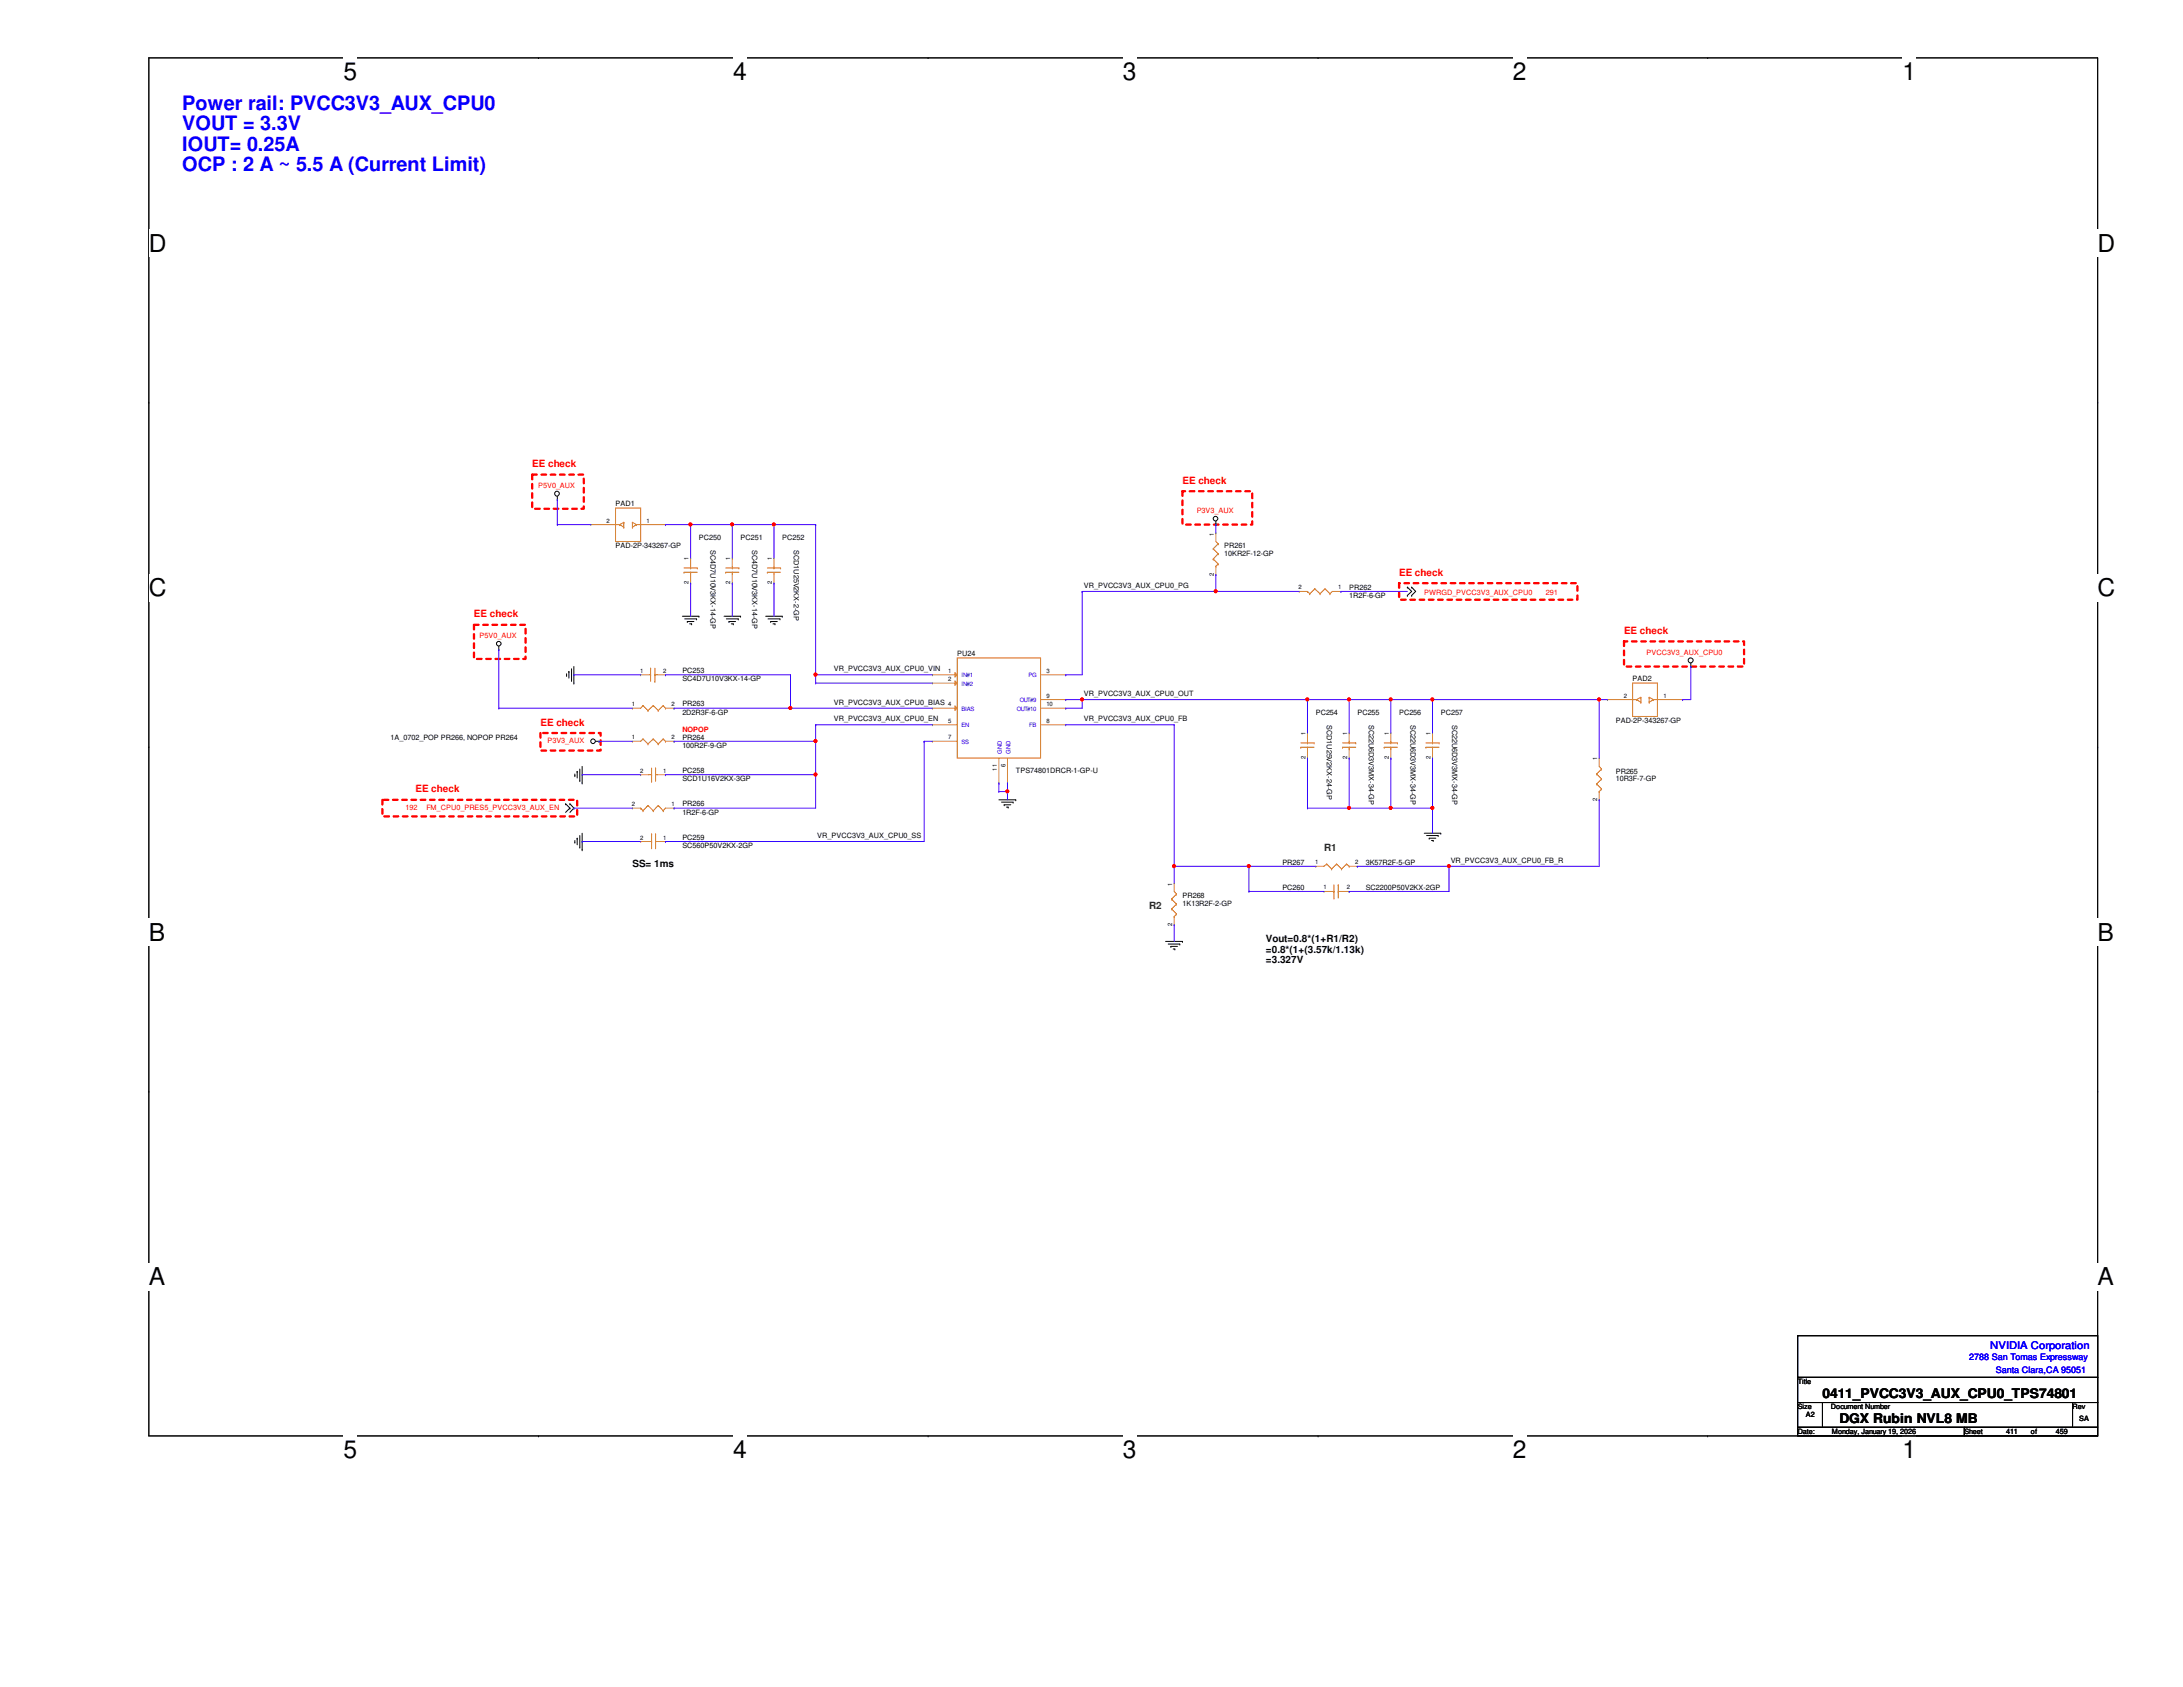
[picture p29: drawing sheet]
<svg xmlns="http://www.w3.org/2000/svg" width="279mm" height="216mm" viewBox="0 0 279 216" stroke-linecap="round" stroke-linejoin="round" font-family="sans-serif">
<defs><g id="words">
<g font-size="3.1">
<text x="44" y="10.2">5</text>
<text x="93.9" y="10.2">4</text>
<text x="143.7" y="10.2">3</text>
<text x="193.6" y="10.2">2</text>
<text x="243.5" y="10.2">1</text>
<text x="19" y="32.2">D</text>
<text x="268.5" y="32.2">D</text>
<text x="19" y="76.3">C</text>
<text x="268.5" y="76.3">C</text>
<text x="19" y="120.4">B</text>
<text x="268.5" y="120.4">B</text>
<text x="19" y="164.5">A</text>
<text x="268.5" y="164.5">A</text>
<text x="44" y="186.6">5</text>
<text x="93.9" y="186.6">4</text>
<text x="143.7" y="186.6">3</text>
<text x="193.6" y="186.6">2</text>
<text x="243.5" y="186.6">1</text>
</g>
<g font-size="2.5" fill="#00f">
<text x="23.3" y="14.1">Power rail: PVCC3V3_AUX_CPU0</text>
<text x="23.3" y="16.7">VOUT = 3.3V</text>
<text x="23.3" y="19.3">IOUT= 0.25A</text>
<text x="23.3" y="21.9">OCP : 2 A ~ 5.5 A (Current Limit)</text>
</g>
<g font-size="1.7">
<text x="233.3" y="178.9">0411_PVCC3V3_AUX_CPU0_TPS74801</text>
<text x="235.4" y="182.1">DGX Rubin NVL8 MB</text>
</g>
<text font-size="1.4" fill="#00f" x="254.7" y="172.6">NVIDIA Corporation</text>
<g font-size="1.3" fill="#f00">
<text x="68.1" y="59.8">EE check</text>
<text x="151.3" y="61.9">EE check</text>
<text x="179.1" y="73.7">EE check</text>
<text x="60.7" y="79">EE check</text>
<text x="207.9" y="81.2">EE check</text>
<text x="69.2" y="92.9">EE check</text>
<text x="53.2" y="101.4">EE check</text>
</g>
<g font-size="1.3">
<text x="80.9" y="111">SS= 1ms</text>
<text x="162" y="120.6">Vout=0.8*(1+R1/R2)</text>
<text x="162" y="121.9">=0.8*(1+(3.57k/1.13k)</text>
<text x="162" y="123.2">=3.327V</text>
</g>
<g font-size="1.3" fill="#008000">
<text x="169.5" y="108.9">R1</text>
<text x="147.1" y="116.3">R2</text>
</g>
<g font-size="1.1" fill="#00f">
<text x="252.1" y="174.1">2788 San Tomas Expressway</text>
<text x="255.4" y="175.7">Santa Clara,CA 95051</text>
</g>
<g font-size=".9" fill="#f00">
<text x="68.9" y="62.4">P5V0_AUX</text>
<text x="153.2" y="65.7">P3V3_AUX</text>
<text x="182.3" y="76.2">PWRGD_PVCC3V3_AUX_CPU0</text>
<text x="197.9" y="76.2">291</text>
<text x="61.4" y="81.7">P5V0_AUX</text>
<text x="210.7" y="83.8">PVCC3V3_AUX_CPU0</text>
<text x="70.1" y="95.1">P3V3_AUX</text>
<text x="87.3" y="93.6">NOPOP</text>
<text x="51.9" y="103.6">192</text>
<text x="54.6" y="103.6">FM_CPU0_PRES5_PVCC3V3_AUX_EN</text>
</g>
<g font-size=".9">
<text x="78.8" y="64.8">PAD1</text>
<text x="78.8" y="70.1">PAD-2P-343267-GP</text>
<text x="89.5" y="69">PC250</text>
<text x="90.9" y="70.4" transform="rotate(90 90.9 70.4)">SC4D7U10V3KX-14-GP</text>
<text x="94.8" y="69">PC251</text>
<text x="96.3" y="70.4" transform="rotate(90 96.3 70.4)">SC4D7U10V3KX-14-GP</text>
<text x="100.1" y="69">PC252</text>
<text x="101.6" y="70.4" transform="rotate(90 101.6 70.4)">SCD1U25V2KX-2-GP</text>
<text x="156.7" y="70.1">PR261</text>
<text x="156.7" y="71.2">10KR2F-12-GP</text>
<text x="138.7" y="75.3">VR_PVCC3V3_AUX_CPU0_PG</text>
<text x="172.7" y="75.5">PR262</text>
<text x="172.7" y="76.5">1R2F-6-GP</text>
<text x="122.5" y="84">PU24</text>
<text x="87.3" y="86.1">PC253</text>
<text x="87.3" y="87.2">SC4D7U10V3KX-14-GP</text>
<text x="106.7" y="85.9">VR_PVCC3V3_AUX_CPU0_VIN</text>
<text x="138.7" y="89.1">VR_PVCC3V3_AUX_CPU0_OUT</text>
<text x="209" y="87.2">PAD2</text>
<text x="50" y="94.7">1A_0702_POP PR266, NOPOP PR264</text>
<text x="87.3" y="90.4">PR263</text>
<text x="87.3" y="91.5">2D2R3F-6-GP</text>
<text x="87.3" y="94.7">PR264</text>
<text x="87.3" y="95.7">100R2F-9-GP</text>
<text x="106.7" y="90.2">VR_PVCC3V3_AUX_CPU0_BIAS</text>
<text x="106.7" y="92.3">VR_PVCC3V3_AUX_CPU0_EN</text>
<text x="138.7" y="92.3">VR_PVCC3V3_AUX_CPU0_FB</text>
<text x="168.4" y="91.5">PC254</text>
<text x="169.8" y="92.8" transform="rotate(90 169.8 92.8)">SCD1U25V2KX-24-GP</text>
<text x="173.7" y="91.5">PC255</text>
<text x="175.2" y="92.8" transform="rotate(90 175.2 92.8)">SC22U6D3V3MX-34-GP</text>
<text x="179.1" y="91.5">PC256</text>
<text x="180.5" y="92.8" transform="rotate(90 180.5 92.8)">SC22U6D3V3MX-34-GP</text>
<text x="184.4" y="91.5">PC257</text>
<text x="185.8" y="92.8" transform="rotate(90 185.8 92.8)">SC22U6D3V3MX-34-GP</text>
<text x="206.8" y="92.5">PAD-2P-343267-GP</text>
<text x="87.3" y="98.9">PC258</text>
<text x="87.3" y="100">SCD1U16V2KX-3GP</text>
<text x="130" y="98.9">TPS74801DRCR-1-GP-U</text>
<text x="206.8" y="99.1">PR265</text>
<text x="206.8" y="100">10R3F-7-GP</text>
<text x="87.3" y="107.5">PC259</text>
<text x="87.3" y="103.2">PR266</text>
<text x="87.3" y="104.3">1R2F-6-GP</text>
<text x="104.6" y="107.3">VR_PVCC3V3_AUX_CPU0_SS</text>
<text x="87.3" y="108.5">SC560P50V2KX-2GP</text>
<text x="164.1" y="113.9">PC260</text>
<text x="164.1" y="110.7">PR267</text>
<text x="174.8" y="113.9">SC2200P50V2KX-2GP</text>
<text x="174.8" y="110.7">3K57R2F-5-GP</text>
<text x="185.7" y="110.4">VR_PVCC3V3_AUX_CPU0_FB_R</text>
<text x="151.3" y="114.9">PR268</text>
<text x="151.3" y="116">1K13R2F-2-GP</text>
<text x="230.1" y="177.1">Title</text>
<text x="230.1" y="180.3">Size</text>
<text x="230.1" y="183.5">Date:</text>
<text x="231.1" y="181.4">A2</text>
<text x="234.3" y="180.3">Document Number</text>
<text x="234.4" y="183.5">Monday, January 19, 2026</text>
<text x="251.4" y="183.5">Sheet</text>
<text x="256.8" y="183.5">411</text>
<text x="259.9" y="183.5">of</text>
<text x="263.1" y="183.5">459</text>
<text x="265.3" y="180.3">Rev</text>
<text x="266.1" y="181.8">SA</text>
</g>
<g font-size=".8">
<text x="77.6" y="66.9">2</text>
<text x="82.8" y="66.9">1</text>
<text x="88.1" y="71.7" transform="rotate(-90 88.1 71.7)">1</text>
<text x="93.5" y="71.7" transform="rotate(-90 93.5 71.7)">1</text>
<text x="98.8" y="71.7" transform="rotate(-90 98.8 71.7)">1</text>
<text x="155.4" y="68.5" transform="rotate(-90 155.4 68.5)">1</text>
<text x="88.1" y="74.7" transform="rotate(-90 88.1 74.7)">2</text>
<text x="93.5" y="74.7" transform="rotate(-90 93.5 74.7)">2</text>
<text x="98.8" y="74.7" transform="rotate(-90 98.8 74.7)">2</text>
<text x="155.4" y="73.7" transform="rotate(-90 155.4 73.7)">2</text>
<text x="166.2" y="75.4">2</text>
<text x="171.3" y="75.4">1</text>
<text x="81.9" y="86.1">1</text>
<text x="84.9" y="86.1">2</text>
<text x="121.4" y="86.1">1</text>
<text x="121.4" y="87.2">2</text>
<text x="133.9" y="86.1">3</text>
<text x="133.9" y="89.3">9</text>
<text x="207.8" y="89.3">2</text>
<text x="212.9" y="89.3">1</text>
<text x="80.9" y="90.4">1</text>
<text x="80.9" y="94.6">1</text>
<text x="85.9" y="90.4">2</text>
<text x="85.9" y="94.6">2</text>
<text x="121.4" y="90.4">4</text>
<text x="121.4" y="92.5">5</text>
<text x="121.4" y="94.6">7</text>
<text x="133.9" y="92.5">8</text>
<text x="133.9" y="90.4">10</text>
<text x="167.1" y="94.1" transform="rotate(-90 167.1 94.1)">1</text>
<text x="172.4" y="94.1" transform="rotate(-90 172.4 94.1)">1</text>
<text x="177.8" y="94.1" transform="rotate(-90 177.8 94.1)">1</text>
<text x="183.1" y="94.1" transform="rotate(-90 183.1 94.1)">1</text>
<text x="81.9" y="98.9">2</text>
<text x="84.9" y="98.9">1</text>
<text x="127.6" y="98.6" transform="rotate(-90 127.6 98.6)">11</text>
<text x="128.7" y="98.2" transform="rotate(-90 128.7 98.2)">6</text>
<text x="167.1" y="97.2" transform="rotate(-90 167.1 97.2)">2</text>
<text x="172.4" y="97.2" transform="rotate(-90 172.4 97.2)">2</text>
<text x="177.8" y="97.2" transform="rotate(-90 177.8 97.2)">2</text>
<text x="183.1" y="97.2" transform="rotate(-90 183.1 97.2)">2</text>
<text x="204.4" y="97.3" transform="rotate(-90 204.4 97.3)">1</text>
<text x="80.9" y="103.2">2</text>
<text x="81.9" y="107.4">2</text>
<text x="84.9" y="107.4">1</text>
<text x="85.9" y="103.2">1</text>
<text x="204.4" y="102.5" transform="rotate(-90 204.4 102.5)">2</text>
<text x="150" y="113.3" transform="rotate(-90 150 113.3)">1</text>
<text x="168.3" y="110.6">1</text>
<text x="169.4" y="113.8">1</text>
<text x="172.4" y="113.8">2</text>
<text x="173.4" y="110.6">2</text>
<text x="150" y="118.5" transform="rotate(-90 150 118.5)">2</text>
</g>
<g font-size=".8" fill="#00c">
<text x="123.1" y="86.7">IN#1</text>
<text x="123.1" y="87.8">IN#2</text>
<text x="130.5" y="89.9">OUT#9</text>
<text x="131.7" y="86.7">PG</text>
<text x="123.1" y="91">BIAS</text>
<text x="123.1" y="93.1">EN</text>
<text x="123.1" y="95.2">SS</text>
<text x="130.1" y="91">OUT#10</text>
<text x="131.7" y="93.1">FB</text>
<text x="128.2" y="96.5" transform="rotate(-90 128.2 96.5)">GND</text>
<text x="129.3" y="96.5" transform="rotate(-90 129.3 96.5)">GND</text>
</g>
</g></defs>
<path d="M19.1 7.4h249.4v176.4h-249.4z" fill="none" stroke="#000" stroke-width=".13"/>
<g fill="#fff">
<path d="M44 7.4h1.7v3.5h-1.7z"/>
<path d="M44 183.8h1.7v3.4h-1.7z"/>
</g>
<path d="M68.9 7.4h.1M68.9 183.8h.1" fill="none" stroke="#000" stroke-width=".13"/>
<g fill="#fff">
<path d="M93.9 7.4h1.7v3.5h-1.7z"/>
<path d="M93.9 183.8h1.7v3.4h-1.7z"/>
</g>
<path d="M118.8 7.4h.1M118.8 183.8h.1" fill="none" stroke="#000" stroke-width=".13"/>
<g fill="#fff">
<path d="M143.7 7.4h1.8v3.5h-1.8z"/>
<path d="M143.7 183.8h1.8v3.4h-1.8z"/>
</g>
<path d="M168.7 7.4h.1M168.7 183.8h.1" fill="none" stroke="#000" stroke-width=".13"/>
<g fill="#fff">
<path d="M193.6 7.4h1.8v3.5h-1.8z"/>
<path d="M193.6 183.8h1.8v3.4h-1.8z"/>
</g>
<path d="M218.6 7.4h.1M218.6 183.8h.1" fill="none" stroke="#000" stroke-width=".13"/>
<g fill="#fff">
<path d="M243.5 7.4h1.7v3.5h-1.7z"/>
<path d="M243.5 183.8h1.7v3.4h-1.7z"/>
<path d="M19.1 29.4h2.2v3.5h-2.2z"/>
<path d="M268.5 29.4h2.2v3.5h-2.2z"/>
<path d="M19.1 73.5h2.2v3.5h-2.2z"/>
<path d="M268.5 73.5h2.2v3.5h-2.2z"/>
</g>
<path d="M19.1 51.5h.1M268.5 51.5h.1" fill="none" stroke="#000" stroke-width=".13"/>
<g fill="#fff">
<path d="M19.1 117.6h2v3.5h-2z"/>
<path d="M268.5 117.6h2.1v3.5h-2.1z"/>
</g>
<path d="M19.1 95.6h.1M268.5 95.6h.1" fill="none" stroke="#000" stroke-width=".13"/>
<g fill="#fff">
<path d="M19.1 161.7h2v3.4h-2z"/>
<path d="M268.5 161.7h2.1v3.4h-2.1z"/>
</g>
<g fill="none" stroke="#000" stroke-width=".13">
<path d="M71.3 64h.1M71.3 63.5v.5M87.3 78.9h2.2M87.6 79.2h1.6M88 79.5h.1M88 79.5h.8M88.3 79.8h.2M88.5 79.8h.1M89.2 79.2h.1M89.5 78.9h.1M92.7 78.9h2.1M93 79.2h1.5"/>
<path d="M93.3 79.5h.1M93.3 79.5h.8M93.6 79.8h.3M93.9 79.8h.1M94.5 79.2h.1M94.8 78.9h.1M98 78.9h2.1M98.3 79.2h1.5M98.6 79.5h.1M98.6 79.5h.9M98.9 79.8h.3M99.2 79.8h.1"/>
<path d="M99.8 79.2h.1M100.1 78.9h.1M155.6 67.1h.1M155.6 66.7v.4M180.1 76.2h.1M180.1 75.1h.1M180.1 75.1l.6 .6-.6 .5M180.7 76.2h.1M180.7 75.1h.1M180.7 75.1l.5 .6-.5 .5M63.8 83.1h.1M63.8 82.7v.4"/>
<path d="M72.5 86.4h.1M72.5 86.2v.2M72.8 85.9h.1M72.8 85.9v.9M73.2 87.1h.1M73.2 85.6v1.5M73.4 87.4h.1M73.4 85.3v2.1M73.6 99.3h.1M73.6 99.1v.2M73.9 98.7h.1M73.9 98.7v.9"/>
<path d="M74.2 99.9h.1M74.2 98.4v1.5M74.5 98.1v2.1M76.2 94.9h.5M76.7 94.9h.1M216.4 85.3h.1M216.4 84.9v.4M72.4 102.9h.1M72.4 102.9l.5 .5M72.9 103.4h.1M72.9 102.9h.1M72.9 103.4l-.5 .6"/>
<path d="M72.9 102.9l.5 .5M73.4 103.4h.1M73.4 103.4l-.5 .6M73.6 107.8h.1M73.6 107.6v.2M73.9 107.3h.1M73.9 107.3v.8M74.2 108.4h.1M74.2 106.9v1.5M74.5 100.2h.1M74.5 108.8h.1M74.5 106.6v2.2"/>
<path d="M127.8 102.4h2.2M128.2 102.7h1.5M128.5 103h.1M128.5 103h.9M128.8 103.3h.2M129 103.3h.1M129.7 102.7h.1M130 102.4h.1M182.3 106.6h2.1M182.6 106.9h1.5M182.9 107.3h.1M182.9 107.3h.9"/>
<path d="M183.2 107.6h.2M183.4 107.6h.1M184.1 106.9h.1M184.4 106.6h.1M19.1 139.7h.1M149.2 120.5h2.1M149.5 120.8h1.5M149.9 121.1h.1M149.9 121.1h.8M150.2 121.5h.2M150.4 121.5h.1M151 120.8h.1"/>
<path d="M151.3 120.5h.1M268.5 139.7h.1M230.1 170.9h38.4v5.4h-38.4zM230.1 176.3h38.4v3.2h-38.4zM230.1 179.5h3.2v3.2h-3.2zM233.3 179.5h32v3.2h-32zM265.3 179.5h3.2v3.2h-3.2zM230.1 182.7h21.3v1.1h-21.3zM251.4 182.7h17.1v1.1h-17.1z"/>
<circle cx="71.3" cy="63.2" r=".31"/>
<circle cx="155.6" cy="66.4" r=".3"/>
<circle cx="63.8" cy="82.4" r=".3"/>
<circle cx="75.9" cy="94.9" r=".3"/>
<circle cx="216.4" cy="84.5" r=".32"/>
</g>
<path d="M60.7 80h6.6v4.3h-6.6zM68.1 60.7h6.6v4.4h-6.6zM151.3 62.9h9v4.2h-9zM179.1 74.6h22.8v2.1h-22.8zM69.2 93.8h7.7v2.3h-7.7zM207.9 82.1h15.3v3.2h-15.3zM48.9 102.4h25v2.1h-25z" fill="none" stroke="#f00" stroke-width=".3" stroke-dasharray=".6 .6"/>
<g fill="none" stroke="#cc8006" stroke-width=".13">
<path d="M92.9 73.2h.1M92.9 72.7h1.7M92.9 73.2h1.7M93.7 72.7h.1M93.7 73.2h.1M93.7 72.5v.2M93.7 73.2v.3M94.6 72.7h.1M82.3 90.3h.1M82.3 90.3l-.3 .3M82.3 90.3l.6 .6M82.9 90.9h.1"/>
<path d="M83.1 86.4h.2M83.3 86.4h.1M83.3 85.5h.1M83.3 85.5v1.7M83.6 90.3h.1M83.6 90.3l-.7 .6M83.6 90.3l.6 .6M83.8 86.4h.1M83.8 87.2h.1M83.8 86.4h.3M83.8 85.5v1.7M84.2 90.9h.1"/>
<path d="M84.9 90.3h.1M84.9 90.3l-.7 .6M84.9 90.3l.3 .3M85.2 90.6h.1M122.5 84.2h10.7v12.8h-10.7zM166.5 95.6h.1M166.5 95.1h1.7M166.5 95.6h1.7M167.3 95.1h.1M167.3 95.6h.1M167.3 94.9v.2M167.3 95.6v.4"/>
<path d="M168.2 95.1h.1M171.8 95.6h.1M171.8 95.1h1.7M171.8 95.6h1.7M172.7 95.1h.1M172.7 95.6h.1M172.7 94.9v.2M172.7 95.6v.4M173.5 95.1h.1M177.2 95.6h.1M177.2 95.1h1.7M177.2 95.6h1.7"/>
<path d="M178 95.1h.1M178 95.6h.1M178 94.9v.2M178 95.6v.4M178.9 95.1h.1M182.5 95.6h.1M182.5 95.1h1.7M182.5 95.6h1.7M183.3 95.1h.1M183.3 95.6h.1M183.3 94.9v.2M183.3 95.6v.4"/>
<path d="M184.2 95.1h.1M83.1 107.7h.3M83.4 106.7h.1M83.4 107.7h.1M83.4 106.7v1.9M83.9 107.7h.1M83.9 106.7h.1M83.9 107.7h.2M83.9 106.7v1.9"/>
</g>
<g fill="none" stroke="#a84" stroke-width=".13">
<path d="M93.7 71.4h.1M93.7 74.6h.1M93.7 71.4v1.1M93.7 73.5v1.1M80.9 90.6h.1M80.9 90.6h1.1M82 86.4h.1M82 86.4h1.1M84.1 86.4h1.1M85.2 86.4h.1M85.2 90.6h1.1M86.3 90.6h.1"/>
<path d="M167.3 93.8h.1M167.3 97h.1M167.3 93.8v1.1M167.3 96v1M172.7 93.8h.1M172.7 97h.1M172.7 93.8v1.1M172.7 96v1M178 93.8h.1M178 97h.1M178 93.8v1.1M178 96v1"/>
<path d="M183.3 93.8h.1M183.3 97h.1M183.3 93.8v1.1M183.3 96v1M82 107.7h.1M82 107.7h1.1M84.1 107.7h1.1M85.2 107.7h.1"/>
</g>
<path d="M122.2 86.1l.3 .3-.3 .3z" fill="#a84"/>
<path d="M119.3 86.4h.1M119.3 86.4h3.2M122.2 86.1l.3 .3-.3 .3z" fill="none" stroke="#a84" stroke-width=".13"/>
<path d="M122.2 87.1l.3 .3-.3 .3z" fill="#a84"/>
<path d="M119.3 87.4h.1M119.3 87.4h3.2M122.2 87.1l.3 .3-.3 .3zM133.2 86.4h3.2M136.4 86.4h.1" fill="none" stroke="#a84" stroke-width=".13"/>
<path d="M122.2 90.3l.3 .3-.3 .3z" fill="#a84"/>
<g fill="none" stroke="#a84" stroke-width=".13">
<path d="M75.6 67.1h.1M75.6 67.1h3.2M82 67.1h3.2M85.2 67.1h.1M88.4 71.4h.1M88.4 74.6h.1M88.4 71.4v1.1M88.4 73.5v1.1M99.1 71.4h.1M99.1 74.6h.1M99.1 71.4v1.1M99.1 73.5v1.1"/>
<path d="M155.6 68.2h.1M155.6 73.5h.1M155.6 68.2v1.1M155.6 72.5v1M166.3 75.7h.1M166.3 75.7h1M170.5 75.7h1.1M171.6 75.7h.1M80.9 94.9h.1M80.9 94.9h1.1M82 99.1h.1M82 99.1h1.1"/>
<path d="M84.1 99.1h1.1M85.2 99.1h.1M85.2 94.9h1.1M86.3 94.9h.1M119.3 90.6h.1M119.3 92.8h.1M119.3 94.9h.1M119.3 90.6h3.2M119.3 92.8h3.2M119.3 94.9h3.2M122.2 90.3l.3 .3-.3 .3zM127.8 97v3.2"/>
<path d="M128.9 97v3.2M133.2 90.6h3.2M133.2 92.8h3.2M133.2 89.5h3.2M136.4 92.8h.1M136.4 89.5h.1M136.4 90.6h.1M204.7 97h.1M204.7 97v1.1M205.7 89.5h.1M205.7 89.5h3.3M212.1 89.5h3.2"/>
<path d="M215.3 89.5h.1M80.9 103.4h.1M80.9 103.4h1.1M85.2 103.4h1.1M86.3 103.4h.1M127.8 100.2h.1M128.9 100.2h.1M150.3 113h.1M150.3 118.4h.1M150.3 113v1.1M150.3 117.3v1.1M168.4 110.9h.1"/>
<path d="M168.4 110.9h1.1M169.5 114.1h.1M169.5 114.1h1M171.6 114.1h1.1M172.7 114.1h.1M172.7 110.9h1M173.7 110.9h.1M204.7 102.4h.1M204.7 101.3v1.1"/>
</g>
<g fill="none" stroke="#cc8006" stroke-width=".13">
<path d="M78.8 65h3.2v4.3h-3.2zM78.8 67.1h.1M78.8 67.1h.5M79.3 67.1h.1M79.3 67.1l.5 .4M79.8 66.8h.1M79.8 67.5h.1M79.8 66.8v.7M79.8 66.8l-.5 .3M80.9 67.5h.1M80.9 66.8h.1M80.9 66.8l.5 .3"/>
<path d="M80.9 66.8v.7M81.4 67.1h.1M81.4 67.1h.6M81.4 67.1l-.5 .4M87.5 73.2h.1M87.5 72.7h1.7M87.5 73.2h1.7M88.4 72.7h.1M88.4 73.2h.1M88.4 72.5v.2M88.4 73.2v.3M89.2 72.7h.1"/>
<path d="M98.2 73.2h.1M98.2 72.7h1.7M98.2 73.2h1.7M99.1 72.7h.1M99.1 73.2h.1M99.1 72.5v.2M99.1 73.2v.3M99.9 72.7h.1M155.3 70.2h.1M155.3 71.5h.1M155.3 70.2l.6 .7M155.3 71.5l.6 .7"/>
<path d="M155.6 72.5h.1M155.6 69.3l.3 .3M155.9 69.6h.1M155.9 70.9h.1M155.9 72.2h.1M155.9 69.6l-.6 .6M155.9 70.9l-.6 .6M155.9 72.2l-.3 .3M167.3 75.7h.1M167.3 75.7l.3 .3M167.6 76h.1M168.3 75.4h.1"/>
<path d="M168.3 75.4l.7 .6M168.3 75.4l-.7 .6M169 76h.1M169.6 75.4h.1M169.6 75.4l.6 .6M169.6 75.4l-.6 .6M170.2 76h.1M170.5 75.7l-.3 .3M82.3 94.6h.1M82.3 94.6l-.3 .3M82.3 94.6l.6 .6M82.9 95.2h.1"/>
<path d="M83.1 99.1h.3M83.4 99.1h.1M83.4 100h.1M83.4 98.3v1.7M83.6 94.6h.1M83.6 94.6l-.7 .6M83.6 94.6l.6 .6M83.9 99.1h.1M83.9 98.3h.1M83.9 99.1h.2M83.9 98.3v1.7M84.2 95.2h.1"/>
<path d="M84.9 94.6h.1M84.9 94.6l-.7 .6M84.9 94.6l.3 .3M85.2 94.9h.1M204.3 99.1h.1M204.3 99.1l.7 .6M204.7 98.1l.3 .3M205 98.4h.1M205 99.7h.1M205 98.4l-.7 .7M205 99.7l-.7 .6M209 87.4h3.1v4.3h-3.1z"/>
<path d="M209 89.5h.1M209 89.5h.5M209.5 89.5h.1M209.5 89.5l.5 .4M210 89.2h.1M210 89.9h.1M210 89.2v.7M210 89.2l-.5 .3M211.1 89.9h.1M211.1 89.2h.1M211.1 89.2l.5 .3M211.1 89.2v.7"/>
<path d="M211.6 89.5h.1M211.6 89.5h.5M211.6 89.5l-.5 .4M82 103.4h.1M82 103.4l.3 .4M82.3 103.8h.1M82.9 103.1h.1M82.9 103.1l.7 .7M82.9 103.1l-.6 .7M83.6 103.8h.1M84.2 103.1h.1M84.2 103.1l.7 .7"/>
<path d="M84.2 103.1l-.6 .7M84.9 103.8h.1M85.2 103.4l-.3 .4M149.9 115.1h.1M149.9 116.3h.1M149.9 115.1l.7 .6M149.9 116.3l.7 .7M150.3 117.3h.1M150.3 114.1l.3 .3M150.6 114.4h.1M150.6 115.7h.1M150.6 117h.1"/>
<path d="M150.6 114.4l-.7 .7M150.6 115.7l-.7 .6M150.6 117l-.3 .3M169.8 110.6h.1M169.8 110.6l-.3 .3M169.8 110.6l.6 .6M170.4 111.2h.1M170.5 114.1h.2M170.7 114.1h.1M170.7 114.9h.1M170.7 113.2v1.7M171.1 110.6h.1"/>
<path d="M171.1 110.6l-.7 .6M171.1 110.6l.6 .6M171.3 114.1h.1M171.3 113.2h.1M171.3 114.1h.3M171.3 113.2v1.7M171.7 111.2h.1M172.3 110.6h.1M172.3 110.6l-.6 .6M172.3 110.6l.4 .3M172.7 110.9h.1M204.3 100.3h.1"/>
<path d="M204.3 100.3l.7 .7M204.7 101.3h.1M205 101h.1M205 101l-.3 .3"/>
</g>
<path d="M71.3 64h.1M71.3 67.1h.1M71.3 64v3.1M71.3 67.1h4.3M85.2 67.1h.1M85.2 67.1h8.5M88.4 67.1h.1M88.4 67.1v4.3" fill="none" stroke="#4200ff" stroke-width=".13"/>
<path d="M88.2 67h.3v.2l-.2 .1-.1-.1z" fill-rule="evenodd" fill="#f00"/>
<path d="M88.2 67h.3v.2l-.2 .1-.1-.1z" fill="none" stroke="#f00" stroke-width=".13"/>
<path d="M93.7 67.1h.1M93.7 67.1h5.4" fill="none" stroke="#4200ff" stroke-width=".13"/>
<path d="M98.9 67h.3v.2l-.2 .1-.1-.1z" fill-rule="evenodd" fill="#f00"/>
<path d="M98.9 67h.3v.2l-.2 .1-.1-.1z" fill="none" stroke="#f00" stroke-width=".13"/>
<path d="M93.6 67h.2v.2l-.1 .1-.1-.1z" fill-rule="evenodd" fill="#f00"/>
<path d="M93.6 67h.2v.2l-.1 .1-.1-.1z" fill="none" stroke="#f00" stroke-width=".13"/>
<g fill="none" stroke="#4200ff" stroke-width=".13">
<path d="M88.4 74.6h.1M88.4 74.6v4.3M93.7 67.1h.1M93.7 74.6h.1M93.7 67.1v4.3M93.7 74.6v4.3M99.1 67.1h.1M99.1 74.6h.1M99.1 67.1v4.3M99.1 74.6v4.3M99.1 67.1h5.3M104.4 67.1h.1"/>
<path d="M104.4 67.1v19.3M138.5 75.7h.1M155.6 67.1h.1M155.6 73.5h.1M155.6 67.1v1.1M155.6 73.5v2.2h-17.1"/>
</g>
<path d="M155.5 75.5h.2v.3l-.1 .1-.1-.1z" fill-rule="evenodd" fill="#f00"/>
<path d="M155.5 75.5h.2v.3l-.1 .1-.1-.1z" fill="none" stroke="#f00" stroke-width=".13"/>
<g fill="none" stroke="#4200ff" stroke-width=".13">
<path d="M138.5 75.7h.1M138.5 75.7v10.7M155.6 75.7h.1M155.6 75.7h10.7M171.6 75.7h.1M171.6 75.7h8.5M63.8 83.1h.1M63.8 83.1v7.5M73.4 86.4h.1M73.4 86.4h8.6M85.2 86.4h.1M85.2 86.4h16"/>
<path d="M101.2 86.4h.1M101.2 86.4v4.2M104.4 86.4h.1M104.4 86.4h14.9M104.4 86.4v1M216.4 85.3h.1M216.4 85.3v4.2"/>
</g>
<path d="M104.2 86.2h.3v.3h-.1h-.2z" fill-rule="evenodd" fill="#f00"/>
<path d="M104.2 86.2h.3v.3h-.1h-.2z" fill="none" stroke="#f00" stroke-width=".13"/>
<path d="M104.4 87.4h.1M104.4 87.4h14.9M136.4 86.4h.1M136.4 89.5h.1M136.4 86.4h2.1M136.4 89.5h30.9M138.5 89.5h.1M138.5 89.5v1.1" fill="none" stroke="#4200ff" stroke-width=".13"/>
<path d="M167.2 89.4h.3v.2l-.2 .1-.1-.1z" fill-rule="evenodd" fill="#f00"/>
<path d="M167.2 89.4h.3v.2l-.2 .1-.1-.1z" fill="none" stroke="#f00" stroke-width=".13"/>
<path d="M138.4 89.4h.2v.2l-.1 .1-.1-.1z" fill-rule="evenodd" fill="#f00"/>
<path d="M138.4 89.4h.2v.2l-.1 .1-.1-.1z" fill="none" stroke="#f00" stroke-width=".13"/>
<path d="M167.3 89.5h.1M167.3 89.5h10.7M167.3 89.5v4.3M172.7 89.5h.1M172.7 89.5v4.3" fill="none" stroke="#4200ff" stroke-width=".13"/>
<path d="M177.9 89.4h.2v.2l-.1 .1-.1-.1z" fill-rule="evenodd" fill="#f00"/>
<path d="M177.9 89.4h.2v.2l-.1 .1-.1-.1z" fill="none" stroke="#f00" stroke-width=".13"/>
<path d="M172.5 89.4h.3v.2l-.2 .1-.1-.1z" fill-rule="evenodd" fill="#f00"/>
<path d="M172.5 89.4h.3v.2l-.2 .1-.1-.1z" fill="none" stroke="#f00" stroke-width=".13"/>
<path d="M178 89.5h.1M178 89.5v4.3M178 89.5h26.7M183.3 89.5h.1M183.3 89.5v4.3M204.7 89.5h.1" fill="none" stroke="#4200ff" stroke-width=".13"/>
<path d="M183.2 89.4h.3v.2l-.2 .1-.1-.1z" fill-rule="evenodd" fill="#f00"/>
<path d="M183.2 89.4h.3v.2l-.2 .1-.1-.1z" fill="none" stroke="#f00" stroke-width=".13"/>
<path d="M204.7 89.5h.1M204.7 89.5v7.5" fill="none" stroke="#4200ff" stroke-width=".13"/>
<path d="M204.5 89.4h.3v.2l-.2 .1-.1-.1z" fill-rule="evenodd" fill="#f00"/>
<path d="M204.5 89.4h.3v.2l-.2 .1-.1-.1z" fill="none" stroke="#f00" stroke-width=".13"/>
<path d="M63.8 90.6h.1M63.8 90.6h17.1M86.3 90.6h.1M86.3 90.6h33M101.2 90.6h.1M204.7 89.5h.1M204.7 89.5h1M215.3 89.5h.1M215.3 89.5h1.1" fill="none" stroke="#4200ff" stroke-width=".13"/>
<path d="M101 90.5h.3v.2l-.2 .1-.1-.1z" fill-rule="evenodd" fill="#f00"/>
<path d="M101 90.5h.3v.2l-.2 .1-.1-.1z" fill="none" stroke="#f00" stroke-width=".13"/>
<path d="M104.4 92.8h.1M104.4 92.8v2.1M104.4 92.8h14.9M136.4 90.6h.1M136.4 92.8h.1M136.4 90.6h2.1M136.4 92.8h13.9M150.3 92.8h.1M150.3 92.8v18.1" fill="none" stroke="#4200ff" stroke-width=".13"/>
<path d="M150.1 110.7h.3v.3h-.2h-.1z" fill-rule="evenodd" fill="#f00"/>
<path d="M150.1 110.7h.3v.3h-.2h-.1z" fill="none" stroke="#f00" stroke-width=".13"/>
<path d="M76.7 94.9h.1M76.7 94.9h4.2M86.3 94.9h.1M86.3 94.9h18.1M104.4 94.9h.1M104.4 94.9v4.2" fill="none" stroke="#4200ff" stroke-width=".13"/>
<path d="M104.2 99h.3v.2l-.1 .1-.2-.1z" fill-rule="evenodd" fill="#f00"/>
<path d="M104.2 99h.3v.2l-.1 .1-.2-.1z" fill="none" stroke="#f00" stroke-width=".13"/>
<path d="M104.2 94.7h.3v.3h-.1h-.2z" fill-rule="evenodd" fill="#f00"/>
<path d="M104.2 94.7h.3v.3h-.1h-.2z" fill="none" stroke="#f00" stroke-width=".13"/>
<g fill="none" stroke="#4200ff" stroke-width=".13">
<path d="M74.5 99.1h.1M74.5 99.1h7.5M85.2 99.1h.1M85.2 99.1h19.2M104.4 99.1h.1M104.4 99.1v4.3M118.3 94.9h.1M118.3 94.9h1M118.3 94.9v12.8M167.3 97h.1M167.3 97v6.4M172.7 97h.1"/>
<path d="M172.7 97v6.4M178 97h.1M178 97v6.4M183.3 97h.1M183.3 97v6.4M127.8 100.2h.1M127.8 101.3h.1M127.8 100.2v1.1M128.9 100.2h.1M128.9 100.2v1.1h-1.1"/>
</g>
<path d="M128.8 101.1h.3v.3l-.2 .1-.1-.1z" fill-rule="evenodd" fill="#f00"/>
<path d="M128.8 101.1h.3v.3l-.2 .1-.1-.1z" fill="none" stroke="#f00" stroke-width=".13"/>
<path d="M73.4 103.4h.1M73.4 103.4h7.5M86.3 103.4h.1M86.3 103.4h18.1M128.9 101.3h.1M128.9 101.3v1.1M167.3 103.4h.1M167.3 103.4h10.7M172.7 103.4h.1M204.7 102.4h.1M204.7 102.4v8.5" fill="none" stroke="#4200ff" stroke-width=".13"/>
<path d="M177.9 103.3h.2v.2l-.1 .1-.1-.1z" fill-rule="evenodd" fill="#f00"/>
<path d="M177.9 103.3h.2v.2l-.1 .1-.1-.1z" fill="none" stroke="#f00" stroke-width=".13"/>
<path d="M172.5 103.3h.3v.2l-.2 .1-.1-.1z" fill-rule="evenodd" fill="#f00"/>
<path d="M172.5 103.3h.3v.2l-.2 .1-.1-.1z" fill="none" stroke="#f00" stroke-width=".13"/>
<path d="M178 103.4h.1M178 103.4h5.3M183.3 103.4h.1M183.3 103.4v3.2" fill="none" stroke="#4200ff" stroke-width=".13"/>
<path d="M183.2 103.3h.3v.2l-.2 .1-.1-.1z" fill-rule="evenodd" fill="#f00"/>
<path d="M183.2 103.3h.3v.2l-.2 .1-.1-.1z" fill="none" stroke="#f00" stroke-width=".13"/>
<path d="M74.5 107.7h.1M74.5 107.7h7.5M85.2 107.7h.1M85.2 107.7h33.1M150.3 110.9h.1M150.3 110.9h9.6" fill="none" stroke="#4200ff" stroke-width=".13"/>
<path d="M159.7 110.7h.3v.3h-.2h-.1z" fill-rule="evenodd" fill="#f00"/>
<path d="M159.7 110.7h.3v.3h-.2h-.1z" fill="none" stroke="#f00" stroke-width=".13"/>
<path d="M150.3 110.9h.1M150.3 110.9v2.1M159.9 110.9h.1M159.9 110.9h8.5M159.9 110.9v3.2M173.7 110.9h.1M173.7 110.9h11.8" fill="none" stroke="#4200ff" stroke-width=".13"/>
<path d="M185.3 110.7h.3v.3h-.2h-.1z" fill-rule="evenodd" fill="#f00"/>
<path d="M185.3 110.7h.3v.3h-.2h-.1z" fill="none" stroke="#f00" stroke-width=".13"/>
<path d="M150.3 118.4h.1M150.3 118.4v2.1M159.9 114.1h.1M159.9 114.1h9.6M172.7 114.1h.1M185.5 110.9h.1M185.5 110.9v3.2h-12.8M185.5 110.9h19.2" fill="none" stroke="#4200ff" stroke-width=".13"/>
<path d="M88.2 67h.3v.2l-.2 .1-.1-.1z" fill-rule="evenodd" fill="#f00"/>
<path d="M88.2 67h.3v.2l-.2 .1-.1-.1z" fill="none" stroke="#f00" stroke-width=".13"/>
<path d="M98.9 67h.3v.2l-.2 .1-.1-.1z" fill-rule="evenodd" fill="#f00"/>
<path d="M98.9 67h.3v.2l-.2 .1-.1-.1z" fill="none" stroke="#f00" stroke-width=".13"/>
<path d="M93.6 67h.2v.2l-.1 .1-.1-.1z" fill-rule="evenodd" fill="#f00"/>
<path d="M93.6 67h.2v.2l-.1 .1-.1-.1z" fill="none" stroke="#f00" stroke-width=".13"/>
<path d="M155.5 75.5h.2v.3l-.1 .1-.1-.1z" fill-rule="evenodd" fill="#f00"/>
<path d="M155.5 75.5h.2v.3l-.1 .1-.1-.1z" fill="none" stroke="#f00" stroke-width=".13"/>
<path d="M104.2 86.2h.3v.3h-.1h-.2z" fill-rule="evenodd" fill="#f00"/>
<path d="M104.2 86.2h.3v.3h-.1h-.2z" fill="none" stroke="#f00" stroke-width=".13"/>
<path d="M167.2 89.4h.3v.2l-.2 .1-.1-.1z" fill-rule="evenodd" fill="#f00"/>
<path d="M167.2 89.4h.3v.2l-.2 .1-.1-.1z" fill="none" stroke="#f00" stroke-width=".13"/>
<path d="M138.4 89.4h.2v.2l-.1 .1-.1-.1z" fill-rule="evenodd" fill="#f00"/>
<path d="M138.4 89.4h.2v.2l-.1 .1-.1-.1z" fill="none" stroke="#f00" stroke-width=".13"/>
<path d="M177.9 89.4h.2v.2l-.1 .1-.1-.1z" fill-rule="evenodd" fill="#f00"/>
<path d="M177.9 89.4h.2v.2l-.1 .1-.1-.1z" fill="none" stroke="#f00" stroke-width=".13"/>
<path d="M172.5 89.4h.3v.2l-.2 .1-.1-.1z" fill-rule="evenodd" fill="#f00"/>
<path d="M172.5 89.4h.3v.2l-.2 .1-.1-.1z" fill="none" stroke="#f00" stroke-width=".13"/>
<path d="M183.2 89.4h.3v.2l-.2 .1-.1-.1z" fill-rule="evenodd" fill="#f00"/>
<path d="M183.2 89.4h.3v.2l-.2 .1-.1-.1z" fill="none" stroke="#f00" stroke-width=".13"/>
<path d="M204.5 89.4h.3v.2l-.2 .1-.1-.1z" fill-rule="evenodd" fill="#f00"/>
<path d="M204.5 89.4h.3v.2l-.2 .1-.1-.1z" fill="none" stroke="#f00" stroke-width=".13"/>
<path d="M101 90.5h.3v.2l-.2 .1-.1-.1z" fill-rule="evenodd" fill="#f00"/>
<path d="M101 90.5h.3v.2l-.2 .1-.1-.1z" fill="none" stroke="#f00" stroke-width=".13"/>
<path d="M150.1 110.7h.3v.3h-.2h-.1z" fill-rule="evenodd" fill="#f00"/>
<path d="M150.1 110.7h.3v.3h-.2h-.1z" fill="none" stroke="#f00" stroke-width=".13"/>
<path d="M104.2 99h.3v.2l-.1 .1-.2-.1z" fill-rule="evenodd" fill="#f00"/>
<path d="M104.2 99h.3v.2l-.1 .1-.2-.1z" fill="none" stroke="#f00" stroke-width=".13"/>
<path d="M104.2 94.7h.3v.3h-.1h-.2z" fill-rule="evenodd" fill="#f00"/>
<path d="M104.2 94.7h.3v.3h-.1h-.2z" fill="none" stroke="#f00" stroke-width=".13"/>
<path d="M128.8 101.1h.3v.3l-.2 .1-.1-.1z" fill-rule="evenodd" fill="#f00"/>
<path d="M128.8 101.1h.3v.3l-.2 .1-.1-.1z" fill="none" stroke="#f00" stroke-width=".13"/>
<path d="M177.9 103.3h.2v.2l-.1 .1-.1-.1z" fill-rule="evenodd" fill="#f00"/>
<path d="M177.9 103.3h.2v.2l-.1 .1-.1-.1z" fill="none" stroke="#f00" stroke-width=".13"/>
<path d="M172.5 103.3h.3v.2l-.2 .1-.1-.1z" fill-rule="evenodd" fill="#f00"/>
<path d="M172.5 103.3h.3v.2l-.2 .1-.1-.1z" fill="none" stroke="#f00" stroke-width=".13"/>
<path d="M183.2 103.3h.3v.2l-.2 .1-.1-.1z" fill-rule="evenodd" fill="#f00"/>
<path d="M183.2 103.3h.3v.2l-.2 .1-.1-.1z" fill="none" stroke="#f00" stroke-width=".13"/>
<path d="M159.7 110.7h.3v.3h-.2h-.1z" fill-rule="evenodd" fill="#f00"/>
<path d="M159.7 110.7h.3v.3h-.2h-.1z" fill="none" stroke="#f00" stroke-width=".13"/>
<path d="M185.3 110.7h.3v.3h-.2h-.1z" fill-rule="evenodd" fill="#f00"/>
<path d="M185.3 110.7h.3v.3h-.2h-.1z" fill="none" stroke="#f00" stroke-width=".13"/>
<use href="#words"/>
</svg>
